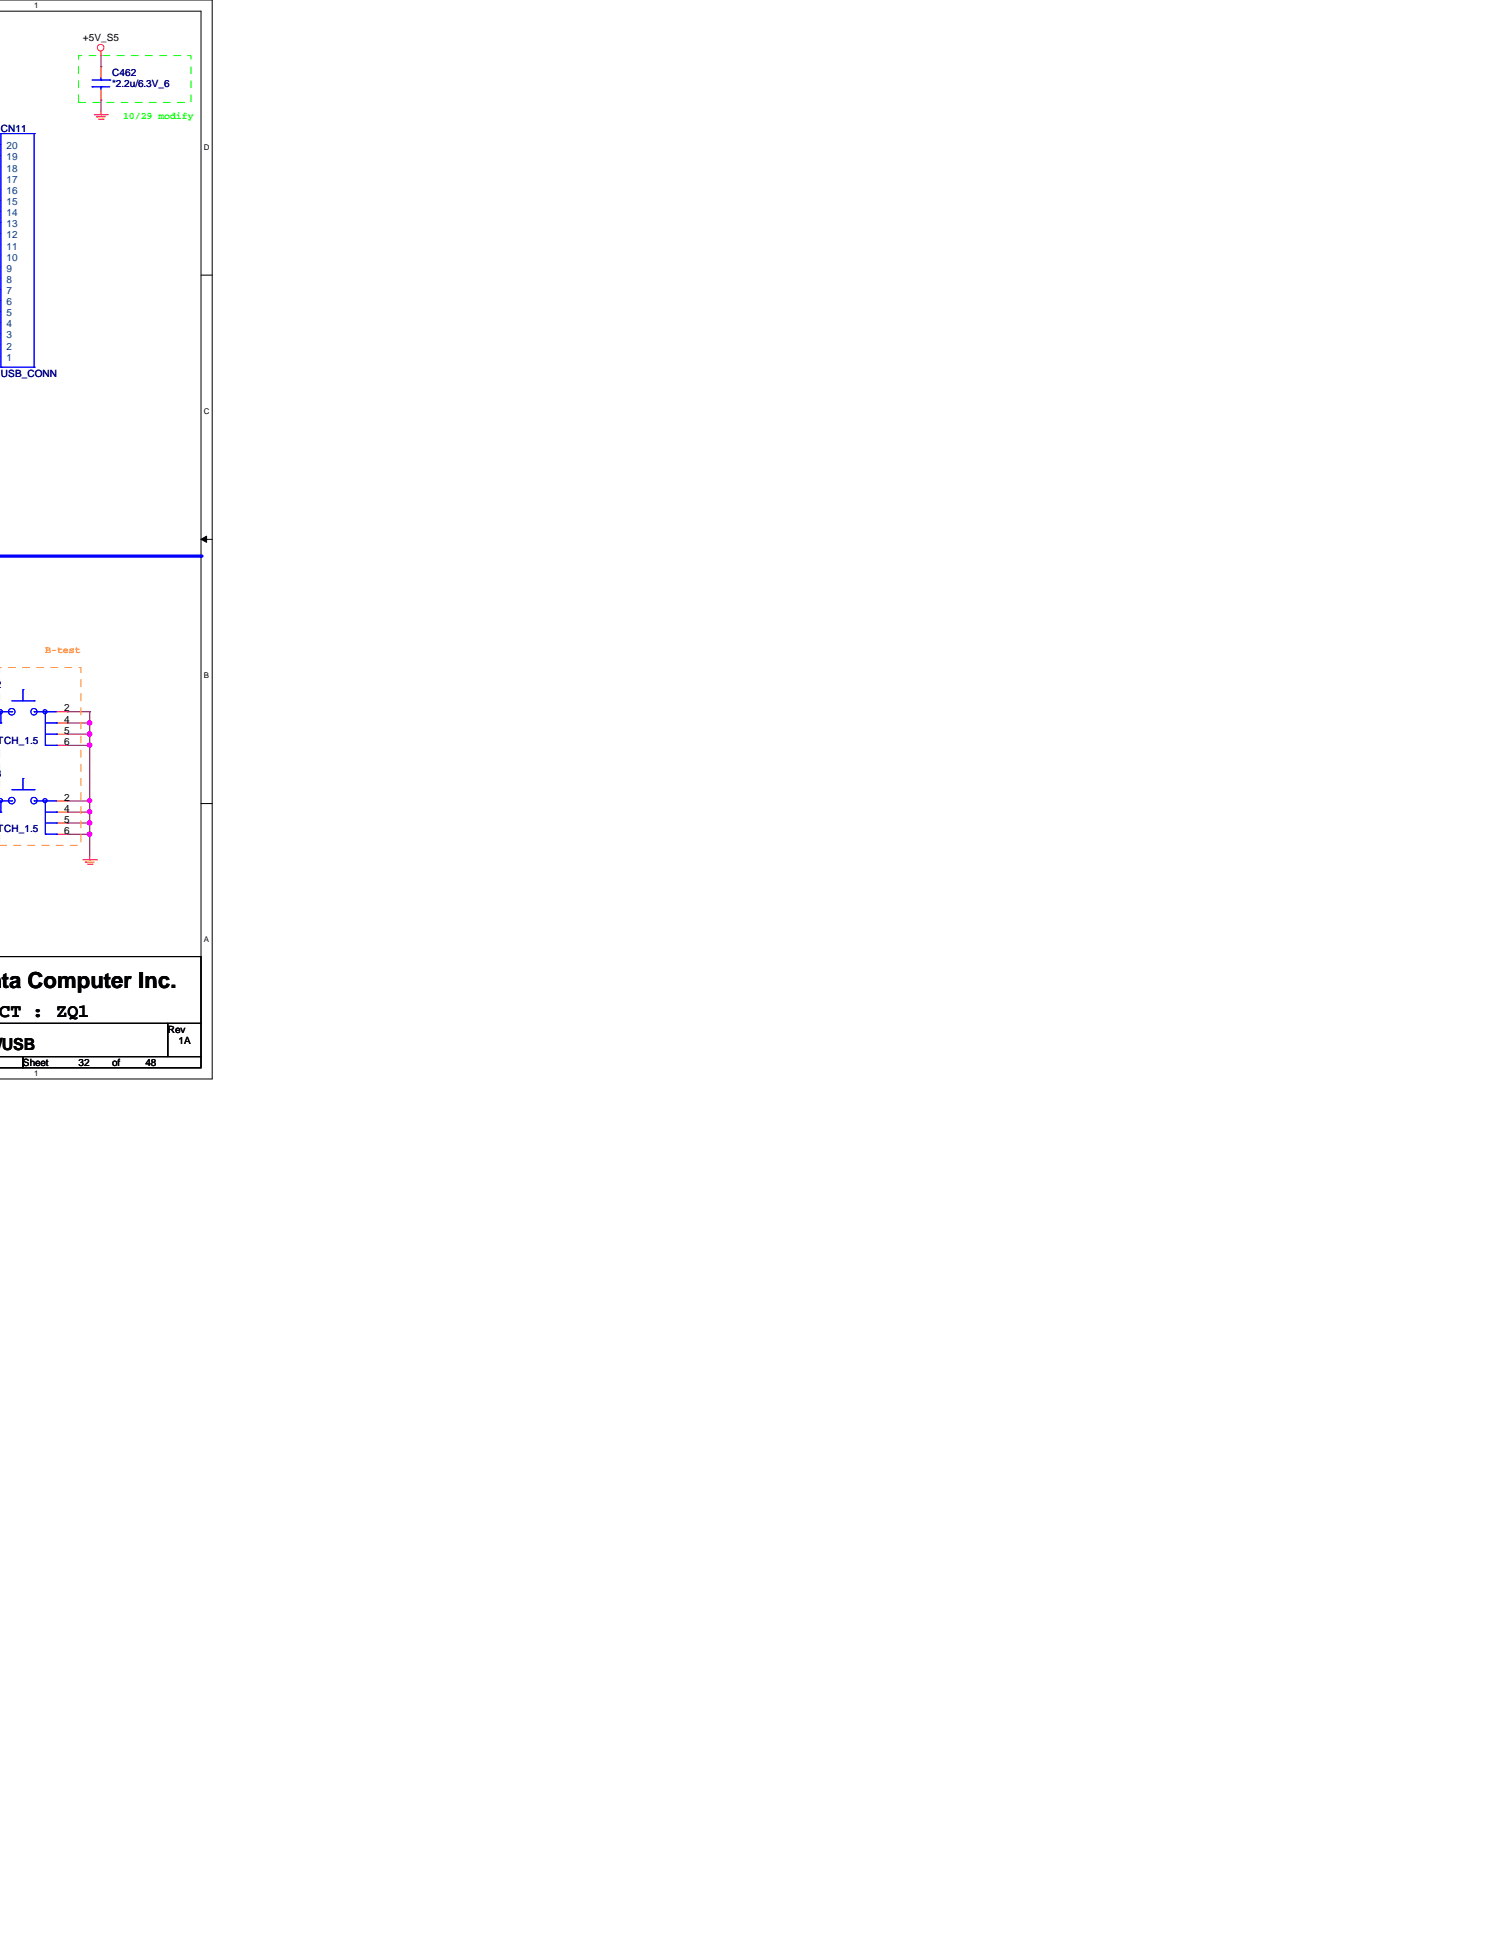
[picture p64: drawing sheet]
<svg xmlns="http://www.w3.org/2000/svg" width="216mm" height="279mm" viewBox="0 0 216 279" stroke-linecap="round" stroke-linejoin="round" font-family="sans-serif">
<defs><g id="words">
<text font-size="3.2" x=".3" y="142.2">ta Computer Inc.</text>
<g font-size="2.7">
<text x="0" y="146.3">CT :</text>
<text x="8.1" y="146.3">ZQ1</text>
</g>
<text font-size="2.4" x="-.4" y="151">/USB</text>
<g font-size="1.4">
<text x="11.9" y="5.8">+5V_S5</text>
<text x="9.2" y="102.4">2</text>
<text x="9.2" y="104">4</text>
<text x="9.2" y="105.6">5</text>
<text x="9.2" y="107.2">6</text>
<text x="9.2" y="115.2">2</text>
<text x="9.2" y="116.8">4</text>
<text x="9.2" y="118.4">5</text>
<text x="9.2" y="120">6</text>
<text x="24.1" y="148.6">Rev</text>
<text x="3.3" y="153.4">Sheet</text>
<text x="11.3" y="153.4">32</text>
<text x="16.1" y="153.4">of</text>
<text x="20.9" y="153.4">48</text>
<text x="25.7" y="150.2">1A</text>
</g>
<g font-size="1.4" fill="#000080">
<text x="16.1" y="11">C462</text>
<text x="16.1" y="12.6">*2.2u/6.3V_6</text>
<text x=".1" y="19">CN11</text>
<text x=".1" y="54.2">USB_CONN</text>
<text x="-.7" y="99">2</text>
<text x="-.7" y="107">ITCH_1.5</text>
<text x="-.7" y="111.8">3</text>
<text x="-.7" y="119.8">ITCH_1.5</text>
</g>
<text font-size="1.4" fill="#0f0" x="17.7" y="17.1">10/29 modify</text>
<g font-size="1.4" fill="#004080">
<text x=".9" y="23.1">19</text>
<text x=".9" y="21.5">20</text>
<text x=".9" y="29.5">15</text>
<text x=".9" y="27.9">16</text>
<text x=".9" y="26.3">17</text>
<text x=".9" y="24.7">18</text>
<text x=".9" y="35.9">11</text>
<text x=".9" y="34.3">12</text>
<text x=".9" y="32.7">13</text>
<text x=".9" y="31.1">14</text>
<text x=".9" y="40.7">8</text>
<text x=".9" y="39.1">9</text>
<text x=".9" y="37.5">10</text>
<text x=".9" y="43.9">6</text>
<text x=".9" y="45.5">5</text>
<text x=".9" y="47.1">4</text>
<text x=".9" y="42.3">7</text>
<text x=".9" y="48.7">3</text>
<text x=".9" y="50.3">2</text>
<text x=".9" y="51.9">1</text>
</g>
<text font-size="1.4" fill="#ff8000" x="6.5" y="94">B-test</text>
<g font-size="1.1">
<text x="4.9" y="1.1">1</text>
<text x="29.3" y="21.5">D</text>
<text x="29.3" y="59.5">C</text>
<text x="29.3" y="97.5">B</text>
<text x="29.3" y="135.6">A</text>
<text x="4.9" y="154.8">1</text>
</g>
</g></defs>
<path d="M-.1 0h30.6v155.2h-30.6M-.1 1.6h29v152h-29" fill="none" stroke="#000" stroke-width=".14"/>
<g fill="#fff">
<path d="M4.9 .2h.6v1.2h-.6z"/>
<path d="M4.9 153.8h.6v1.2h-.6z"/>
<path d="M29.3 20.6h.8v1.2h-.8z"/>
<path d="M29.3 58.5h.8v1.2h-.8z"/>
</g>
<path d="M28.9 39.6h1.6" fill="none" stroke="#000" stroke-width=".14"/>
<path d="M29.3 96.6h.8v1.1h-.8z" fill="#fff"/>
<path d="M28.9 77.6l.8-.5v.9zM28.9 77.6h1.6" fill="none" stroke="#000" stroke-width=".14"/>
<path d="M28.9 77.6l.8-.5v.9z" fill="#000"/>
<path d="M29.3 134.6h.8v1.2h-.8z" fill="#fff"/>
<path d="M28.9 115.6h1.6" fill="none" stroke="#000" stroke-width=".14"/>
<path d="M9.7 102.4h.1M9.7 104h.1M9.7 102.4h3.2M9.7 104h3.2M12.9 115.2h.1M12.9 115.2v1.6" fill="none" stroke="#800040" stroke-width=".14"/>
<circle cx="12.9" cy="116.8" r=".31" fill="#f0f"/>
<circle cx="12.9" cy="116.8" r=".31" fill="none" stroke="#f0f" stroke-width=".14"/>
<circle cx="12.9" cy="115.2" r=".31" fill="#f0f"/>
<circle cx="12.9" cy="115.2" r=".31" fill="none" stroke="#f0f" stroke-width=".14"/>
<path d="M9.7 115.2h.1M9.7 116.8h.1M9.7 115.2h3.2M9.7 116.8h3.2M12.9 120h.1M12.9 120v3.2" fill="none" stroke="#800040" stroke-width=".14"/>
<circle cx="12.9" cy="120" r=".31" fill="#f0f"/>
<circle cx="12.9" cy="120" r=".31" fill="none" stroke="#f0f" stroke-width=".14"/>
<path d="M12.9 102.4h.1M12.9 107.2h.1M12.9 102.4v1.6M12.9 107.2v8" fill="none" stroke="#800040" stroke-width=".14"/>
<circle cx="12.9" cy="107.2" r=".31" fill="#f0f"/>
<circle cx="12.9" cy="107.2" r=".31" fill="none" stroke="#f0f" stroke-width=".14"/>
<path d="M14.5 9.6h.1M14.5 14.4h.1M14.5 8v1.6M14.5 14.4v1.6M9.7 105.6h.1M9.7 105.6h3.2" fill="none" stroke="#800040" stroke-width=".14"/>
<circle cx="12.9" cy="105.6" r=".32" fill="#f0f"/>
<circle cx="12.9" cy="105.6" r=".32" fill="none" stroke="#f0f" stroke-width=".14"/>
<path d="M12.9 104h.1M12.9 104v1.6" fill="none" stroke="#800040" stroke-width=".14"/>
<circle cx="12.9" cy="104" r=".31" fill="#f0f"/>
<circle cx="12.9" cy="104" r=".31" fill="none" stroke="#f0f" stroke-width=".14"/>
<path d="M9.7 107.2h.1M9.7 118.4h.1M9.7 118.4h3.2M12.9 105.6h.1M12.9 116.8h.1M12.9 118.4h.1M12.9 105.6v1.6h-3.2M12.9 116.8v3.2h-3.2M9.7 120h.1" fill="none" stroke="#800040" stroke-width=".14"/>
<circle cx="12.9" cy="118.4" r=".31" fill="#f0f"/>
<circle cx="12.9" cy="118.4" r=".31" fill="none" stroke="#f0f" stroke-width=".14"/>
<g fill="none" stroke="#f00" stroke-width=".14">
<path d="M13.5 16.5h2M13.9 16.8h.1M13.9 16.8h1.3M14.2 17.1h.6M14.5 8h.1M14.5 16.5h.1M14.5 7.4v.6M14.5 16v.5M14.8 17.1h.1M15.5 16.5h.1M11.9 123.7h2M12.3 124h.1"/>
<path d="M12.3 124h1.2M12.6 124.3h.7M12.9 123.7h.1M12.9 123.2v.5M13.3 124.3h.1M13.9 123.7h.1"/>
<circle cx="14.5" cy="6.9" r=".47"/>
</g>
<path d="M-.1 137.6h29v9.6h-29h24.2v4.8h-24.2h3.4v1.6h-3.4M3.3 152h25.6v1.6h-25.6zM24.1 147.2h4.8v4.8h-4.8z" fill="none" stroke="#000" stroke-width=".14"/>
<path d="M0 80h28.9" fill="none" stroke="#00f" stroke-width=".47"/>
<circle cx="28.9" cy="80" r=".23" fill="#00f"/>
<path d="M11.3 8h16.2v6.7h-16.2z" fill="none" stroke="#0f0" stroke-width=".14" stroke-dasharray="1 1 1 1 1 1 1 1"/>
<path d="M-.1 121.6h11.7v-25.6h-11.7" fill="none" stroke="#ff8000" stroke-width=".14" stroke-dasharray="1 1 1 1 1 1 1 1" stroke-dashoffset="4.1"/>
<g fill="none" stroke="#f00" stroke-width=".14">
<path d="M14.5 9.6v1.6M14.5 12.8v1.6M-.1 38.4h.2M-.1 36.8h.2M-.1 35.2h.2M-.1 33.6h.2M-.1 32h.2M-.1 30.4h.2M-.1 28.8h.2M-.1 27.2h.2M-.1 25.6h.2M-.1 24h.2"/>
<path d="M-.1 22.4h.2M-.1 20.8h.2M-.1 43.2h.2M-.1 44.8h.2M-.1 46.4h.2M-.1 48h.2M-.1 49.6h.2M-.1 51.2h.2M-.1 41.6h.2M-.1 40h.2M8.1 102.4h1.6M8.1 104h1.6"/>
<path d="M8.1 105.6h1.6M8.1 107.2h1.6M8.1 115.2h1.6M8.1 116.8h1.6M8.1 118.4h1.6M8.1 120h1.6"/>
</g>
<g fill="none" stroke="#00f" stroke-width=".14">
<path d="M.1 19.2h.1M.1 19.2v33.6M.1 19.2h4.8M4.9 19.2h.1M4.9 19.2v33.6M13.3 12.5h.1M13.3 12.5h2.5M13.3 11.5h2.5M14.5 11.5h.1M14.5 12.5h.1M14.5 11.2v.3M14.5 12.5v.3"/>
<path d="M15.8 11.5h.1M.1 52.8h.1M.1 52.8h4.8M4.9 52.8h.1M3.3 99.2h.1M3.3 99.2v1.6M-.1 102.4h1.8M-.1 115.2h1.8M-.1 104h.2M-.1 116.8h.2M0 102.1a.29 .29 0 0 1 .4 .3 .29 .29 0 0 1-.5 .3M0 114.9a.29 .29 0 0 1 .4 .3 .29 .29 0 0 1-.5 .2"/>
<path d="M.1 104h.1M.1 116.8h.1M.1 102.4v1.6M.1 115.2v1.6M1.7 102.4h.1M1.7 115.2h.1M1.7 100.8h3.2M1.7 113.6h3.2M3.3 112h.1M3.3 112v1.6M4.9 102.4h.1M4.9 100.8h.1"/>
<path d="M4.9 115.2h.1M4.9 113.6h.1M4.9 102.4h3.2M4.9 115.2h3.2M6.5 107.2h.1M6.5 104h1.6M6.5 102.4v4.8M6.5 115.2v4.8M6.5 105.6h1.6M6.5 107.2h1.6M6.5 116.8h1.6M6.5 118.4h1.6"/>
<path d="M8.1 104h.1M8.1 105.6h.1M8.1 107.2h.1M8.1 116.8h.1M8.1 118.4h.1M6.5 120h.1M6.5 120h1.6M8.1 120h.1"/>
<circle cx="1.7" cy="102.4" r=".47"/>
<circle cx="1.7" cy="115.2" r=".47"/>
<circle cx="4.9" cy="102.4" r=".46"/>
<circle cx="4.9" cy="115.2" r=".46"/>
<circle cx="6.5" cy="102.4" r=".3"/>
<circle cx="6.5" cy="115.2" r=".3"/>
</g>
<circle cx="12.9" cy="116.8" r=".31" fill="#f0f"/>
<circle cx="12.9" cy="116.8" r=".31" fill="none" stroke="#f0f" stroke-width=".14"/>
<circle cx="12.9" cy="115.2" r=".31" fill="#f0f"/>
<circle cx="12.9" cy="115.2" r=".31" fill="none" stroke="#f0f" stroke-width=".14"/>
<circle cx="12.9" cy="120" r=".31" fill="#f0f"/>
<circle cx="12.9" cy="120" r=".31" fill="none" stroke="#f0f" stroke-width=".14"/>
<circle cx="12.9" cy="107.2" r=".31" fill="#f0f"/>
<circle cx="12.9" cy="107.2" r=".31" fill="none" stroke="#f0f" stroke-width=".14"/>
<circle cx="12.9" cy="105.6" r=".32" fill="#f0f"/>
<circle cx="12.9" cy="105.6" r=".32" fill="none" stroke="#f0f" stroke-width=".14"/>
<circle cx="12.9" cy="104" r=".31" fill="#f0f"/>
<circle cx="12.9" cy="104" r=".31" fill="none" stroke="#f0f" stroke-width=".14"/>
<circle cx="12.9" cy="118.4" r=".31" fill="#f0f"/>
<circle cx="12.9" cy="118.4" r=".31" fill="none" stroke="#f0f" stroke-width=".14"/>
<use href="#words"/>
</svg>
